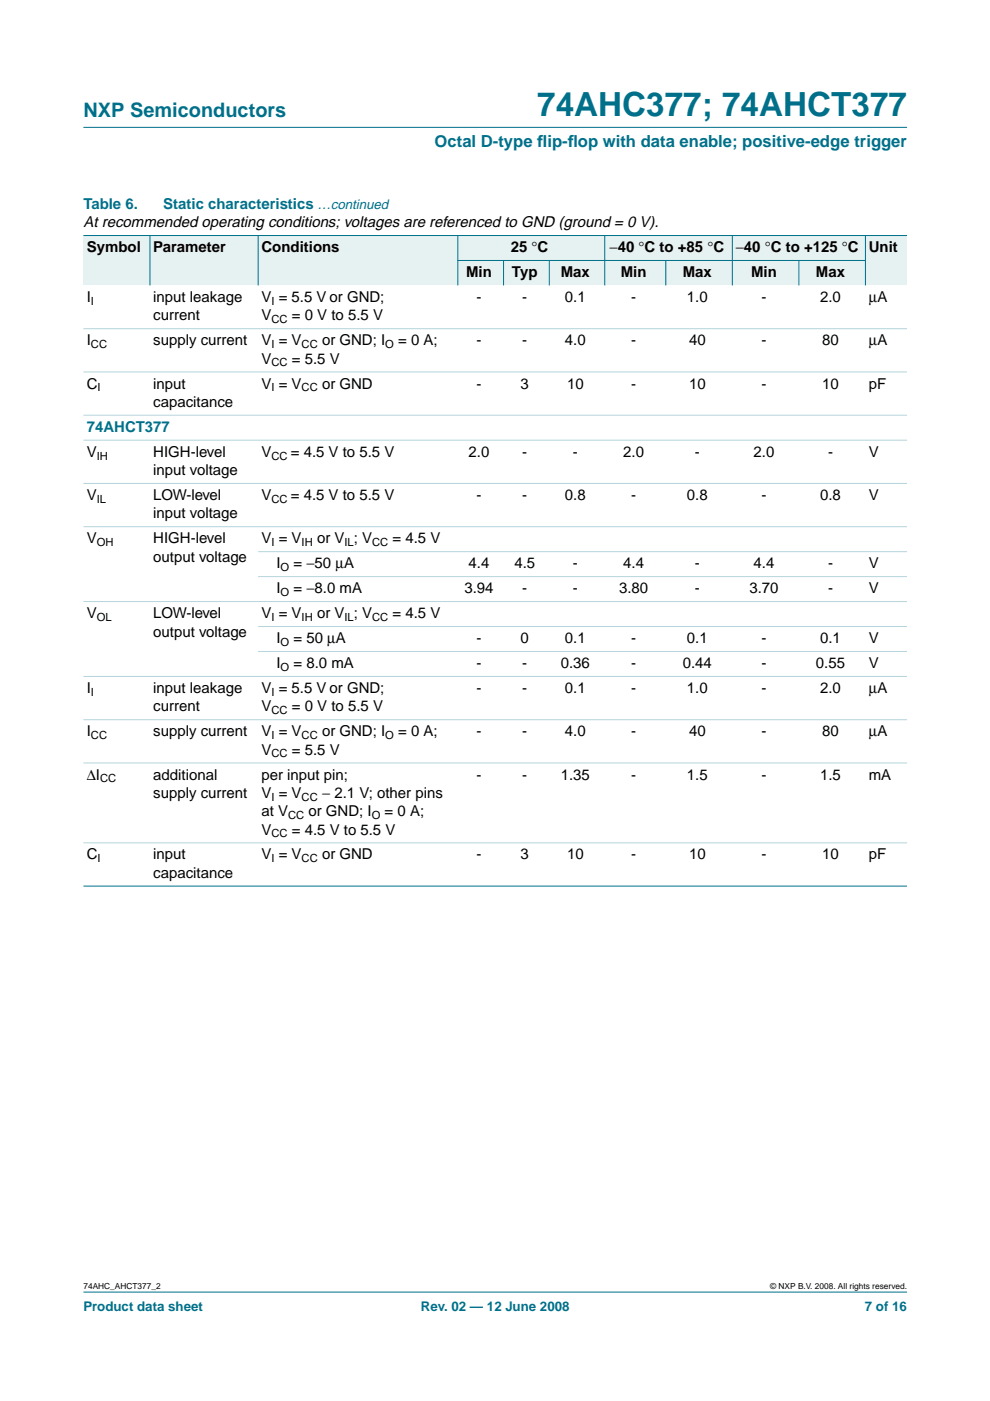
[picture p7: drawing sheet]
<svg xmlns="http://www.w3.org/2000/svg" width="210mm" height="297mm" viewBox="0 0 210 297" stroke-linecap="round" stroke-linejoin="round" font-family="sans-serif">
<defs><g id="words">
<text font-size="7.1" fill="#00708a" x="113.9" y="24.7">74AHC377; 74AHCT377</text>
<text font-size="4.2" fill="#00708a" x="17.7" y="24.9">NXP Semiconductors</text>
<g font-size="3.5" fill="#00708a">
<text x="92.1" y="31.1">Octal D-type f</text>
<text x="113.9" y="31.1">lip-f</text>
<text x="120.4" y="31.1">lop with data enable; positive-edge trigger</text>
</g>
<g font-size="3.2" fill="#00708a">
<text x="17.7" y="44.3">Table 6.</text>
<text x="34.6" y="44.3">Static characteristics …continued</text>
<text x="18.4" y="91.6">74AHCT377</text>
</g>
<g font-size="3.2">
<text x="17.7" y="48.2">At recommended operating conditions; voltages are referenced to GND (ground = 0 V).</text>
<text x="18.4" y="53.5">Symbol</text>
<text x="32.5" y="53.5">Parameter</text>
<text x="55.4" y="53.5">Conditions</text>
<text x="108.3" y="53.5">25 °C</text>
<text x="129.2" y="53.5">−40 °C to +85 °C</text>
<text x="156" y="53.5">−40 °C to +125 °C</text>
<text x="184.2" y="53.5">Unit</text>
<text x="98.8" y="58.8">Min</text>
<text x="108.5" y="58.8">Typ</text>
<text x="118.9" y="58.8">Max</text>
<text x="131.6" y="58.8">Min</text>
<text x="144.8" y="58.8">Max</text>
<text x="159.2" y="58.8">Min</text>
<text x="173" y="58.8">Max</text>
<text x="18.4" y="64">I</text>
<text x="32.5" y="64">input leakage</text>
<text x="55.4" y="64">V = 5.5 V or GND;</text>
<text x="101" y="64">-</text>
<text x="110.7" y="64">-</text>
<text x="119.8" y="64">0.1</text>
<text x="133.8" y="64">-</text>
<text x="145.7" y="64">1.0</text>
<text x="161.4" y="64">-</text>
<text x="173.9" y="64">2.0</text>
<text x="184.2" y="64">µA</text>
<text x="32.5" y="67.9">current</text>
<text x="55.4" y="67.9">V</text>
<text x="61.9" y="67.9">= 0 V to 5.5 V</text>
<text x="18.4" y="73.2">I</text>
<text x="32.5" y="73.2">supply current</text>
<text x="55.4" y="73.2">V = V</text>
<text x="55.4" y="77.1">V</text>
<text x="61.9" y="77.1">= 5.5 V</text>
<text x="68.3" y="73.2">or GND; I</text>
<text x="84.4" y="73.2">= 0 A;</text>
<text x="101" y="73.2">-</text>
<text x="110.7" y="73.2">-</text>
<text x="119.8" y="73.2">4.0</text>
<text x="133.8" y="73.2">-</text>
<text x="146.1" y="73.2">40</text>
<text x="161.4" y="73.2">-</text>
<text x="174.3" y="73.2">80</text>
<text x="184.2" y="73.2">µA</text>
<text x="18.4" y="82.4">C</text>
<text x="32.5" y="82.4">input</text>
<text x="55.4" y="82.4">V = V</text>
<text x="68.3" y="82.4">or GND</text>
<text x="101" y="82.4">-</text>
<text x="110.4" y="82.4">3</text>
<text x="120.2" y="82.4">10</text>
<text x="133.8" y="82.4">-</text>
<text x="146.1" y="82.4">10</text>
<text x="161.4" y="82.4">-</text>
<text x="174.3" y="82.4">10</text>
<text x="184.2" y="82.4">pF</text>
<text x="32.5" y="86.3">capacitance</text>
<text x="18.4" y="96.9">V</text>
<text x="32.5" y="96.9">HIGH-level</text>
<text x="32.5" y="100.7">input voltage</text>
<text x="55.4" y="96.9">V</text>
<text x="61.7" y="96.9">= 4.5 V to 5.5 V</text>
<text x="99.4" y="96.9">2.0</text>
<text x="110.7" y="96.9">-</text>
<text x="121.5" y="96.9">-</text>
<text x="132.1" y="96.9">2.0</text>
<text x="147.3" y="96.9">-</text>
<text x="159.8" y="96.9">2.0</text>
<text x="175.6" y="96.9">-</text>
<text x="184.2" y="96.9">V</text>
<text x="18.4" y="106">V</text>
<text x="32.5" y="106">LOW-level</text>
<text x="55.4" y="106">V</text>
<text x="61.7" y="106">= 4.5 V to 5.5 V</text>
<text x="101" y="106">-</text>
<text x="110.7" y="106">-</text>
<text x="119.8" y="106">0.8</text>
<text x="133.8" y="106">-</text>
<text x="145.7" y="106">0.8</text>
<text x="161.4" y="106">-</text>
<text x="173.9" y="106">0.8</text>
<text x="184.2" y="106">V</text>
<text x="32.5" y="109.9">input voltage</text>
<text x="18.4" y="115.2">V</text>
<text x="32.5" y="115.2">HIGH-level</text>
<text x="32.5" y="119.1">output voltage</text>
<text x="55.4" y="115.2">V = V</text>
<text x="67.2" y="115.2">or V ; V</text>
<text x="83.2" y="115.2">= 4.5 V</text>
<text x="58.6" y="125.8">I</text>
<text x="58.6" y="120.5">I</text>
<text x="62.2" y="120.5">= −50 µA</text>
<text x="62.2" y="125.8">= −8.0 mA</text>
<text x="98.5" y="125.8">3.94</text>
<text x="99.4" y="120.5">4.4</text>
<text x="109.1" y="120.5">4.5</text>
<text x="110.7" y="125.8">-</text>
<text x="121.5" y="125.8">-</text>
<text x="121.5" y="120.5">-</text>
<text x="131.3" y="125.8">3.80</text>
<text x="132.1" y="120.5">4.4</text>
<text x="147.3" y="125.8">-</text>
<text x="147.3" y="120.5">-</text>
<text x="158.9" y="125.8">3.70</text>
<text x="159.8" y="120.5">4.4</text>
<text x="175.6" y="125.8">-</text>
<text x="175.6" y="120.5">-</text>
<text x="184.2" y="125.8">V</text>
<text x="184.2" y="120.5">V</text>
<text x="18.4" y="131.1">V</text>
<text x="32.5" y="131.1">LOW-level</text>
<text x="55.4" y="131.1">V = V</text>
<text x="67.2" y="131.1">or V ; V</text>
<text x="83.2" y="131.1">= 4.5 V</text>
<text x="32.5" y="135">output voltage</text>
<text x="58.6" y="136.4">I</text>
<text x="62.2" y="136.4">= 50 µA</text>
<text x="101" y="136.4">-</text>
<text x="110.4" y="136.4">0</text>
<text x="119.8" y="136.4">0.1</text>
<text x="133.8" y="136.4">-</text>
<text x="145.7" y="136.4">0.1</text>
<text x="161.4" y="136.4">-</text>
<text x="173.9" y="136.4">0.1</text>
<text x="184.2" y="136.4">V</text>
<text x="58.6" y="141.7">I</text>
<text x="62.2" y="141.7">= 8.0 mA</text>
<text x="101" y="141.7">-</text>
<text x="110.7" y="141.7">-</text>
<text x="118.9" y="141.7">0.36</text>
<text x="133.8" y="141.7">-</text>
<text x="144.8" y="141.7">0.44</text>
<text x="161.4" y="141.7">-</text>
<text x="173" y="141.7">0.55</text>
<text x="184.2" y="141.7">V</text>
<text x="18.4" y="146.9">I</text>
<text x="32.5" y="146.9">input leakage</text>
<text x="55.4" y="146.9">V = 5.5 V or GND;</text>
<text x="101" y="146.9">-</text>
<text x="110.7" y="146.9">-</text>
<text x="119.8" y="146.9">0.1</text>
<text x="133.8" y="146.9">-</text>
<text x="145.7" y="146.9">1.0</text>
<text x="161.4" y="146.9">-</text>
<text x="173.9" y="146.9">2.0</text>
<text x="184.2" y="146.9">µA</text>
<text x="32.5" y="150.8">current</text>
<text x="55.4" y="150.8">V</text>
<text x="61.9" y="150.8">= 0 V to 5.5 V</text>
<text x="18.4" y="156.1">I</text>
<text x="32.5" y="156.1">supply current</text>
<text x="55.4" y="156.1">V = V</text>
<text x="55.4" y="160">V</text>
<text x="61.9" y="160">= 5.5 V</text>
<text x="68.3" y="156.1">or GND; I</text>
<text x="84.4" y="156.1">= 0 A;</text>
<text x="101" y="156.1">-</text>
<text x="110.7" y="156.1">-</text>
<text x="119.8" y="156.1">4.0</text>
<text x="133.8" y="156.1">-</text>
<text x="146.1" y="156.1">40</text>
<text x="161.4" y="156.1">-</text>
<text x="174.3" y="156.1">80</text>
<text x="184.2" y="156.1">µA</text>
<text x="18.4" y="165.3">∆I</text>
<text x="32.5" y="165.3">additional</text>
<text x="55.4" y="165.3">per input pin;</text>
<text x="101" y="165.3">-</text>
<text x="110.7" y="165.3">-</text>
<text x="118.9" y="165.3">1.35</text>
<text x="133.8" y="165.3">-</text>
<text x="145.7" y="165.3">1.5</text>
<text x="161.4" y="165.3">-</text>
<text x="173.9" y="165.3">1.5</text>
<text x="184.2" y="165.3">mA</text>
<text x="32.5" y="169.2">supply current</text>
<text x="55.4" y="169.2">V = V</text>
<text x="55.4" y="173.1">at V</text>
<text x="65.4" y="173.1">or GND; I</text>
<text x="68.3" y="169.2">− 2.1 V; other pins</text>
<text x="81.5" y="173.1">= 0 A;</text>
<text x="55.4" y="176.9">V</text>
<text x="61.9" y="176.9">= 4.5 V to 5.5 V</text>
<text x="18.4" y="182.2">C</text>
<text x="32.5" y="182.2">input</text>
<text x="55.4" y="182.2">V = V</text>
<text x="68.3" y="182.2">or GND</text>
<text x="101" y="182.2">-</text>
<text x="110.4" y="182.2">3</text>
<text x="120.2" y="182.2">10</text>
<text x="133.8" y="182.2">-</text>
<text x="146.1" y="182.2">10</text>
<text x="161.4" y="182.2">-</text>
<text x="174.3" y="182.2">10</text>
<text x="184.2" y="182.2">pF</text>
<text x="32.5" y="186.1">capacitance</text>
</g>
<g font-size="2.8" fill="#00708a">
<text x="17.7" y="278">Product data sheet</text>
<text x="89.2" y="278">Rev. 02 — 12 June 2008</text>
<text x="183.4" y="278">7 of 16</text>
</g>
<g font-size="2.4">
<text x="19.3" y="64.6">I</text>
<text x="57.6" y="64.6">I</text>
<text x="57.6" y="68.5">CC</text>
<text x="19.3" y="73.8">CC</text>
<text x="57.6" y="73.8">I</text>
<text x="57.6" y="77.7">CC</text>
<text x="64" y="73.8">CC</text>
<text x="81.7" y="73.8">O</text>
<text x="20.7" y="83">I</text>
<text x="57.6" y="83">I</text>
<text x="64" y="83">CC</text>
<text x="20.5" y="97.4">IH</text>
<text x="57.6" y="97.4">CC</text>
<text x="20.5" y="106.6">IL</text>
<text x="57.6" y="106.6">CC</text>
<text x="20.5" y="115.8">OH</text>
<text x="57.6" y="115.8">I</text>
<text x="64" y="115.8">IH</text>
<text x="73" y="115.8">IL</text>
<text x="78.9" y="115.8">CC</text>
<text x="59.5" y="121.1">O</text>
<text x="20.5" y="131.6">OL</text>
<text x="57.6" y="131.6">I</text>
<text x="59.5" y="126.4">O</text>
<text x="64" y="131.6">IH</text>
<text x="73" y="131.6">IL</text>
<text x="78.9" y="131.6">CC</text>
<text x="59.5" y="136.9">O</text>
<text x="59.5" y="142.2">O</text>
<text x="19.3" y="147.5">I</text>
<text x="57.6" y="147.5">I</text>
<text x="57.6" y="151.4">CC</text>
<text x="19.3" y="156.7">CC</text>
<text x="57.6" y="156.7">I</text>
<text x="57.6" y="160.6">CC</text>
<text x="64" y="156.7">CC</text>
<text x="81.7" y="156.7">O</text>
<text x="21.2" y="165.9">CC</text>
<text x="57.6" y="169.7">I</text>
<text x="61.1" y="173.6">CC</text>
<text x="64" y="169.7">CC</text>
<text x="78.8" y="173.6">O</text>
<text x="57.6" y="177.5">CC</text>
<text x="20.7" y="182.8">I</text>
<text x="57.6" y="182.8">I</text>
<text x="64" y="182.8">CC</text>
</g>
<g font-size="1.8">
<text x="17.7" y="273.4">74AHC_AHCT377_2</text>
<text x="163.3" y="273.4">© NXP B.V. 2008. All rights reserved.</text>
</g>
</g></defs>
<g fill="#00708a" stroke="#00708a" stroke-width=".21">
<path d="M17.7 273.9h174.6z"/>
<path d="M17.7 27h174.6z"/>
</g>
<g fill="#e6f2f2">
<path d="M17.7 49.9h14.1v10.6h-14.1z" fill-rule="evenodd"/>
<path d="M31.8 49.9h22.9v10.6h-22.9z" fill-rule="evenodd"/>
<path d="M54.7 49.9h42.4v10.6h-42.4z" fill-rule="evenodd"/>
<path d="M97.1 49.9h31.1v5.3h-31.1z" fill-rule="evenodd"/>
<path d="M128.2 49.9h27.1v5.3h-27.1z" fill-rule="evenodd"/>
<path d="M155.3 49.9h28.2v5.3h-28.2z" fill-rule="evenodd"/>
<path d="M183.5 49.9h8.8v10.6h-8.8z" fill-rule="evenodd"/>
<path d="M97.1 55.2h9.7v5.3h-9.7z" fill-rule="evenodd"/>
<path d="M106.8 55.2h9.7v5.3h-9.7z" fill-rule="evenodd"/>
<path d="M116.5 55.2h11.7v5.3h-11.7z" fill-rule="evenodd"/>
<path d="M128.2 55.2h13v5.3h-13z" fill-rule="evenodd"/>
<path d="M141.2 55.2h14.1v5.3h-14.1z" fill-rule="evenodd"/>
<path d="M155.3 55.2h14.1v5.3h-14.1z" fill-rule="evenodd"/>
<path d="M169.4 55.2h14.1v5.3h-14.1z" fill-rule="evenodd"/>
</g>
<g fill="#00708a" stroke="#00708a" stroke-width=".21">
<path d="M31.8 49.9v10.6z"/>
<path d="M54.7 49.9v10.6z"/>
<path d="M97.1 49.9v10.6z"/>
<path d="M106.8 55.2v5.3z"/>
<path d="M116.5 55.2v5.3z"/>
<path d="M128.2 49.9v10.6z"/>
<path d="M141.2 55.2v5.3z"/>
<path d="M155.3 49.9v10.6z"/>
<path d="M169.4 55.2v5.3z"/>
<path d="M183.5 49.9v10.6z"/>
<path d="M17.7 49.9h174.6z"/>
<path d="M97 55.2h86.5z"/>
<path d="M17.7 187.9h174.6z"/>
</g>
<g fill="#b3d4db" stroke="#b3d4db" stroke-width=".21">
<path d="M17.7 69.7h174.6z"/>
<path d="M17.7 78.9h174.6z"/>
<path d="M17.7 88h174.6z"/>
<path d="M17.7 93.3h174.6z"/>
<path d="M17.7 102.5h174.6z"/>
<path d="M17.7 111.7h174.6z"/>
<path d="M54.7 117h137.6z"/>
<path d="M54.7 122.3h137.6z"/>
<path d="M17.7 127.5h174.6z"/>
<path d="M54.7 132.8h137.6z"/>
<path d="M54.7 138.1h137.6z"/>
<path d="M17.7 143.4h174.6z"/>
<path d="M17.7 152.6h174.6z"/>
<path d="M17.7 161.8h174.6z"/>
<path d="M17.7 178.7h174.6z"/>
</g>
<use href="#words"/>
</svg>
